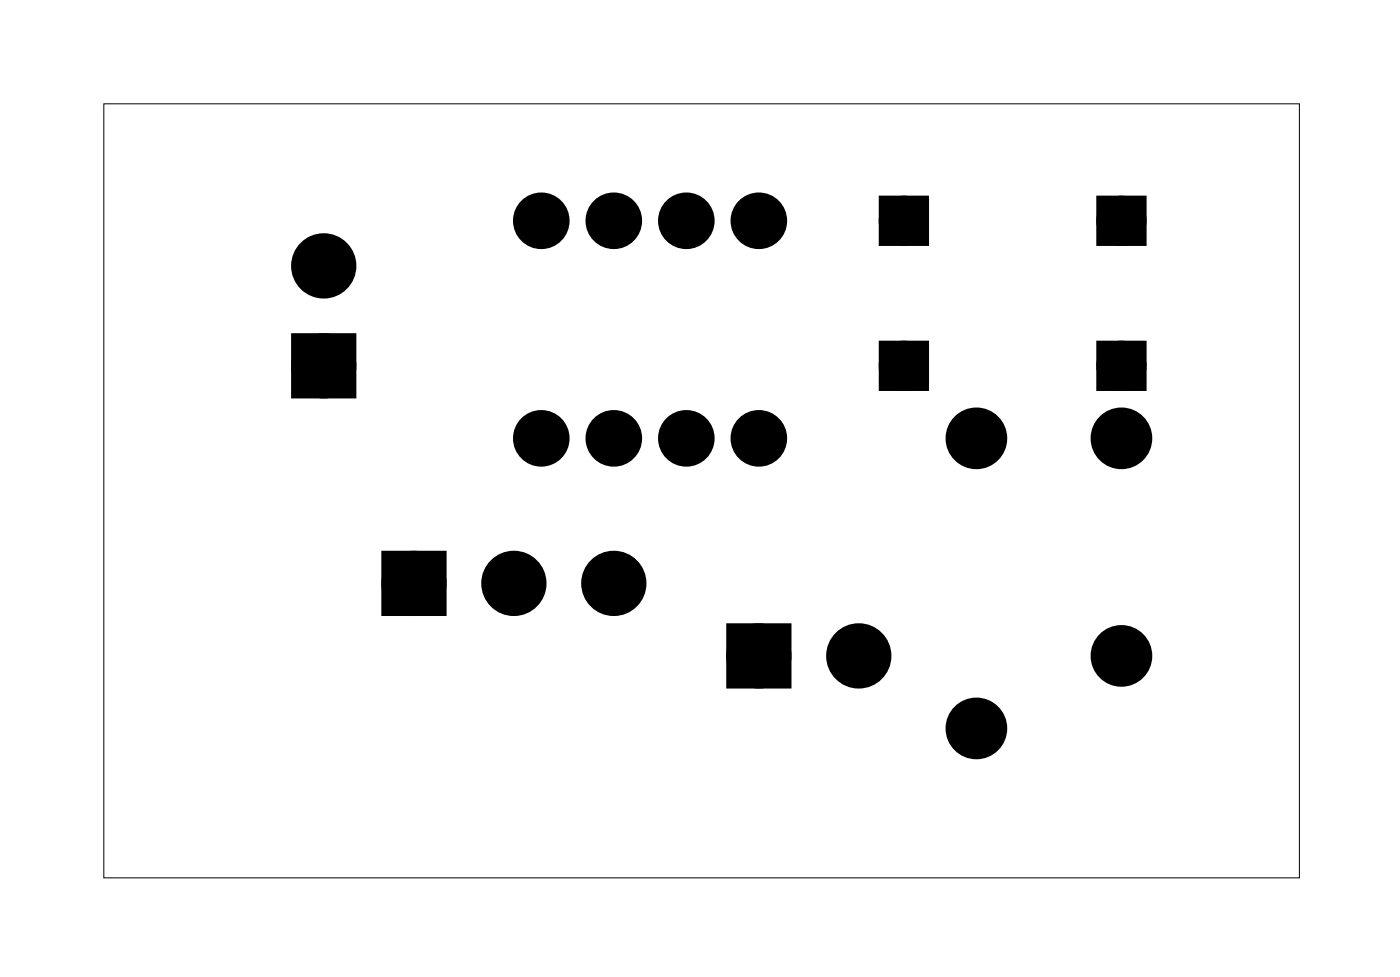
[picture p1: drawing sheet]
<svg xmlns="http://www.w3.org/2000/svg" width="49mm" height="34mm" viewBox="0 0 49 34" stroke-linecap="round" stroke-linejoin="round" font-family="sans-serif">
<path d="M3.6 3.6h41.9v27.1h-41.9z" fill="none" stroke="#000" stroke-width=".04"/>
<g fill="#000">
<circle cx="11.3" cy="9.3" r=".76"/>
<circle cx="11.3" cy="12.8" r=".76"/>
<circle cx="19" cy="15.4" r=".64"/>
<circle cx="19" cy="7.7" r=".64"/>
<circle cx="21.5" cy="15.4" r=".64"/>
<circle cx="21.5" cy="7.7" r=".64"/>
<circle cx="24" cy="15.4" r=".64"/>
<circle cx="24" cy="7.7" r=".64"/>
<circle cx="26.6" cy="15.4" r=".64"/>
<circle cx="26.6" cy="7.7" r=".64"/>
<circle cx="31.7" cy="12.8" r=".63"/>
<circle cx="31.7" cy="7.7" r=".63"/>
<circle cx="34.2" cy="15.4" r=".7"/>
<circle cx="39.3" cy="12.8" r=".63"/>
<circle cx="39.3" cy="7.7" r=".63"/>
<circle cx="39.3" cy="15.4" r=".7"/>
<circle cx="14.5" cy="20.4" r=".76"/>
<circle cx="18" cy="20.4" r=".76"/>
<circle cx="21.5" cy="20.4" r=".76"/>
<circle cx="26.6" cy="23" r=".76"/>
<circle cx="30.1" cy="23" r=".76"/>
<circle cx="34.2" cy="25.5" r=".7"/>
<circle cx="39.3" cy="23" r=".7"/>
</g>
<g fill="none" stroke="#000" stroke-width=".71" stroke-linecap="butt">
<circle cx="19" cy="15.4" r=".64"/>
<circle cx="19" cy="7.7" r=".64"/>
<circle cx="21.5" cy="15.4" r=".64"/>
<circle cx="21.5" cy="7.7" r=".64"/>
<circle cx="24" cy="15.4" r=".64"/>
<circle cx="24" cy="7.7" r=".64"/>
<circle cx="26.6" cy="15.4" r=".64"/>
<circle cx="26.6" cy="7.7" r=".64"/>
</g>
<g fill="#000">
<path d="M10.6 12.1h1.5v1.5h-1.5zM13.7 19.7h1.6v1.5h-1.6zM25.8 22.2h1.5v1.5h-1.5z"/>
<path d="M30.9 12.1v1.5h1.5v-1.5zM31.2 12.8a.5 .5 0 0 1 1 0 .5 .5 0 0 1-1 0z"/>
<path d="M30.9 7v1.5h1.5v-1.5zM31.2 7.7a.5 .5 0 0 1 1 0 .5 .5 0 0 1-1 0z"/>
<path d="M38.5 12.1v1.5h1.5v-1.5zM38.8 12.8a.5 .5 0 0 1 1 0 .5 .5 0 0 1-1 0z"/>
<path d="M38.5 7v1.5h1.5v-1.5zM38.8 7.7a.5 .5 0 0 1 1 0 .5 .5 0 0 1-1 0z"/>
</g>
<g fill="none" stroke="#000" stroke-width=".76" stroke-linecap="butt">
<path d="M10.6 12.1h1.5v1.5h-1.5zM13.7 19.7h1.6v1.5h-1.6zM25.8 22.2h1.5v1.5h-1.5z"/>
<circle cx="11.3" cy="9.3" r=".76"/>
<circle cx="11.3" cy="12.8" r=".76"/>
<circle cx="34.2" cy="15.4" r=".7"/>
<circle cx="39.3" cy="15.4" r=".7"/>
<circle cx="14.5" cy="20.4" r=".76"/>
<circle cx="18" cy="20.4" r=".76"/>
<circle cx="21.5" cy="20.4" r=".76"/>
<circle cx="26.6" cy="23" r=".76"/>
<circle cx="30.1" cy="23" r=".76"/>
<circle cx="34.2" cy="25.5" r=".7"/>
<circle cx="39.3" cy="23" r=".7"/>
</g>
<g fill="none" stroke="#000" stroke-width=".51">
<circle cx="31.7" cy="7.7" r=".63"/>
<circle cx="31.7" cy="12.8" r=".63"/>
<circle cx="39.3" cy="7.7" r=".63"/>
<circle cx="39.3" cy="12.8" r=".63"/>
</g>
<g fill="none" stroke="#000" stroke-width=".25">
<path d="M30.9 12.1h1.5v1.5h-1.5zM30.9 7h1.5v1.5h-1.5zM38.5 12.1h1.5v1.5h-1.5zM38.5 7h1.5v1.5h-1.5z"/>
<circle cx="31.7" cy="7.7" r=".5"/>
<circle cx="31.7" cy="12.8" r=".5"/>
<circle cx="39.3" cy="7.7" r=".5"/>
<circle cx="39.3" cy="12.8" r=".5"/>
</g>
</svg>
